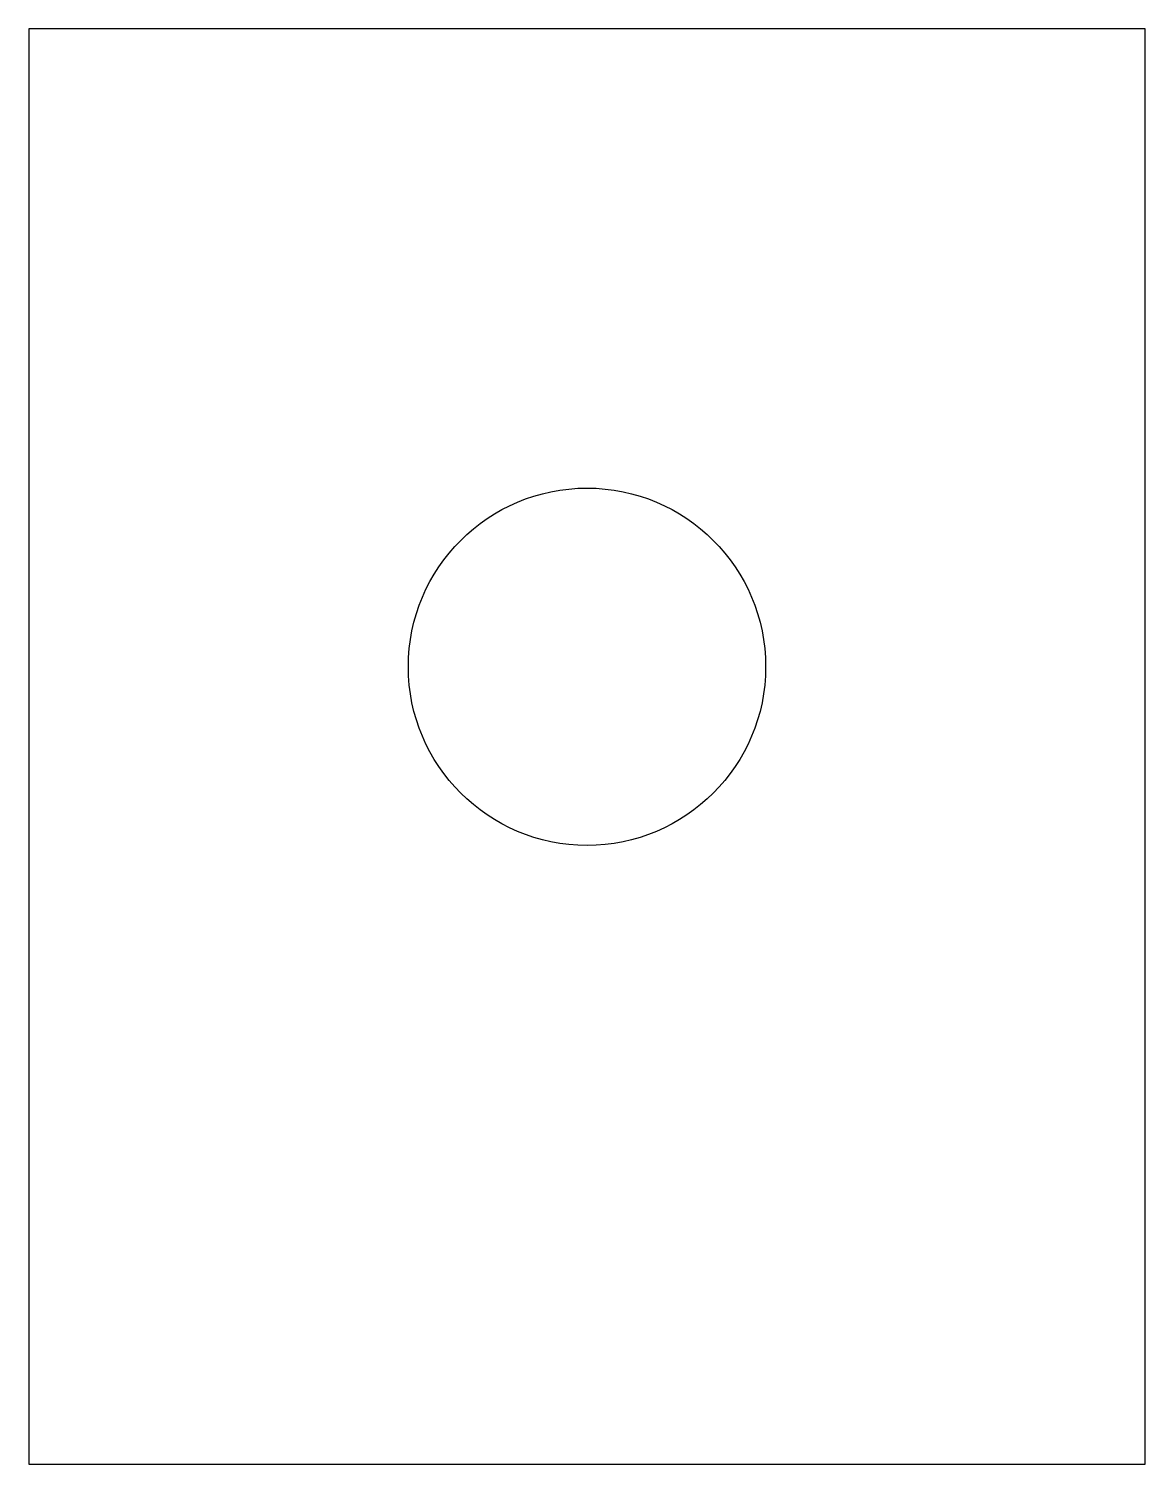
# Model space of a CAD drawing. Header units: inches. Extents: x 0 to 1.75, y 0 to 2.25.
import ezdxf

# ---------------------------------------------------------------- set-up
doc = ezdxf.new("R2010")
doc.units = ezdxf.units.IN
doc.header["$MEASUREMENT"] = 0
doc.layers.add('CUT', color=7, linetype='CONTINUOUS')

msp = doc.modelspace()

# ---------------------------------------------------------------- linework, layer by layer
at = {"layer": 'CUT'}
for p, q in [((1.75, 2.25), (0, 2.25)), ((0, 2.25), (0, 0)), ((1.75, 0), (1.75, 2.25)), ((0, 0), (1.75, 0))]:
    msp.add_line(p, q, dxfattribs=at)
msp.add_circle((0.875, 1.25), 0.28, dxfattribs=at)

doc.saveas('drawing.dxf')
